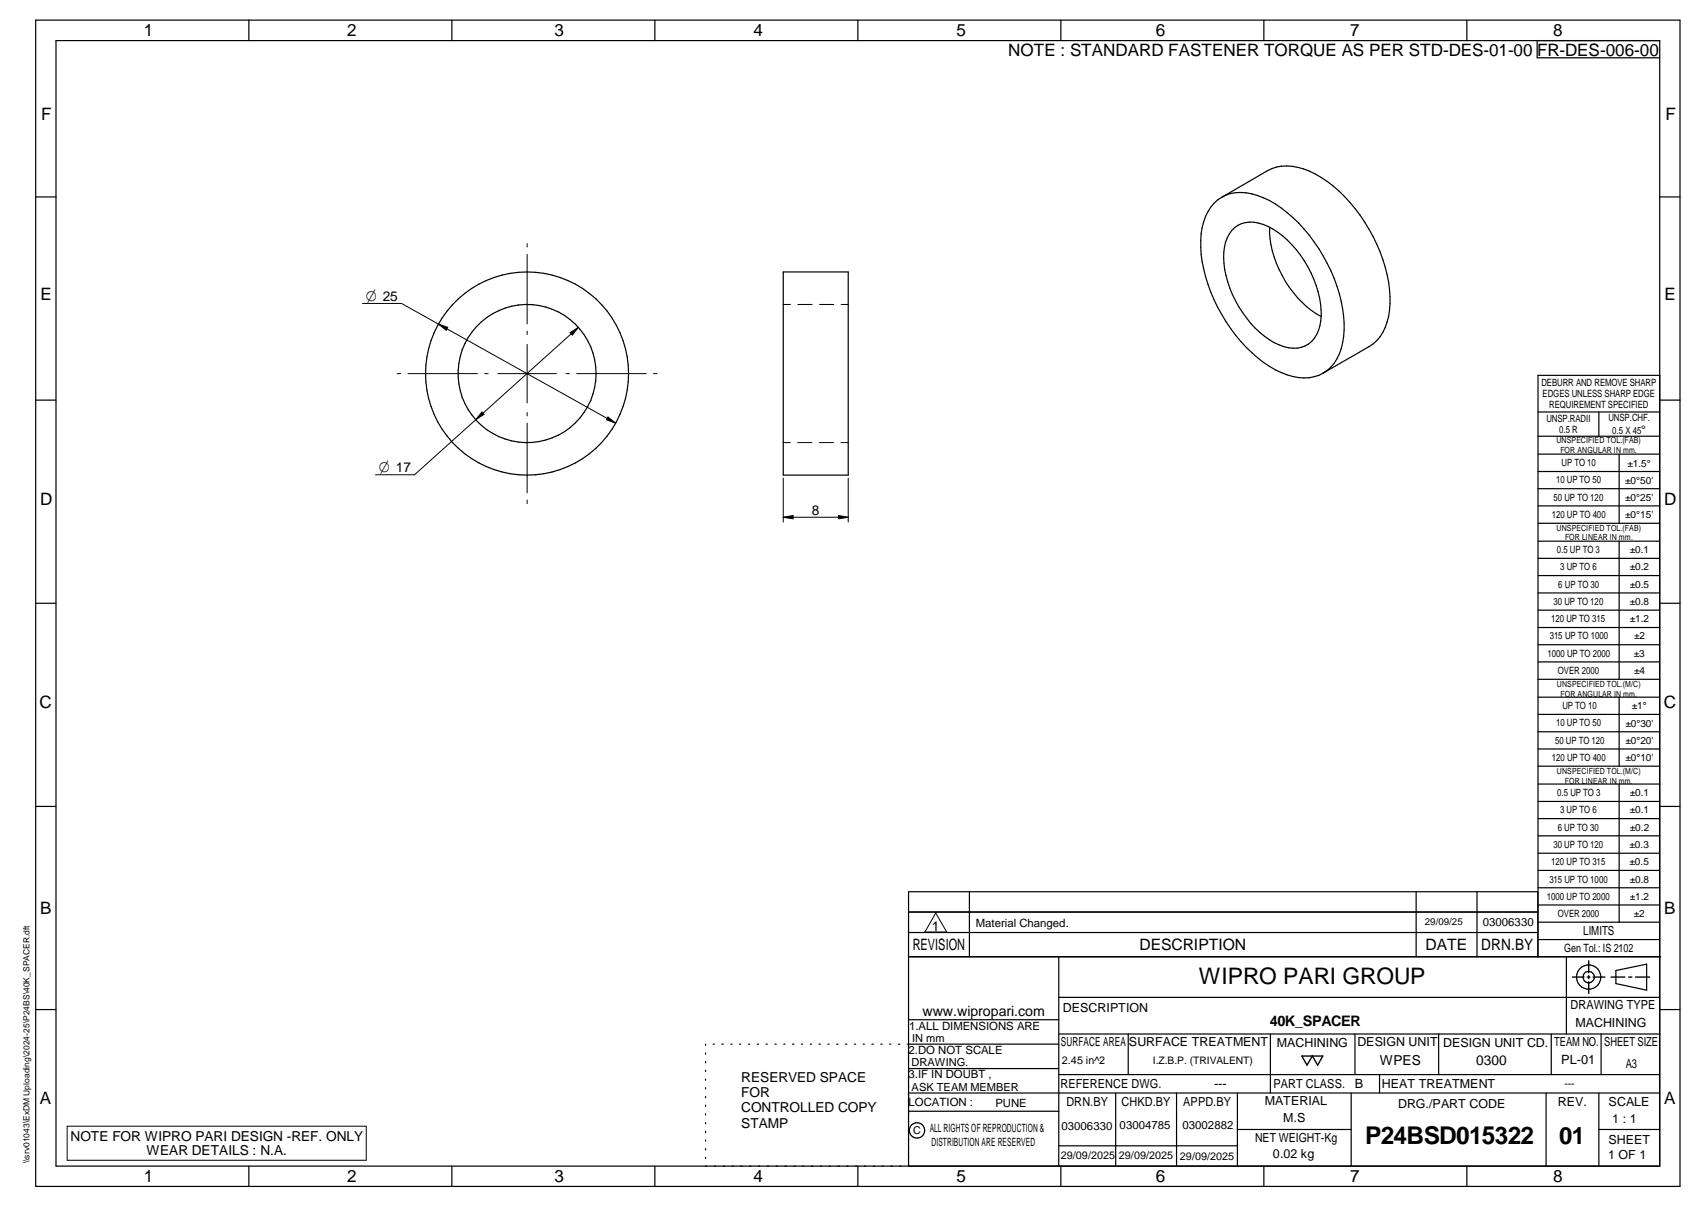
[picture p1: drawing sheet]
<svg xmlns="http://www.w3.org/2000/svg" width="420mm" height="297mm" viewBox="0 0 420 297" stroke-linecap="round" stroke-linejoin="round" font-family="sans-serif">
<defs><g id="words">
<text font-size="6" x="336.2" y="281.6">P24BSD015322</text>
<text font-size="5.9" x="384" y="281.6">01</text>
<text font-size="5.6" x="295.3" y="242.2">WIPRO PARI GROUP</text>
<g font-size="4.2">
<text x="35.4" y="9">1</text>
<text x="85.5" y="8.9">2</text>
<text x="136.6" y="9">3</text>
<text x="185.6" y="9">4</text>
<text x="235.6" y="9">5</text>
<text x="284.6" y="8.8">6</text>
<text x="332.6" y="9">7</text>
<text x="382.6" y="9">8</text>
<text x="248.3" y="13.8">NOTE : STANDARD FASTENER TORQUE AS PER STD-DES-01-00 FR-DES-006-00</text>
<text x="10.1" y="29.6">F</text>
<text x="410.2" y="29.6">F</text>
<text x="9.9" y="73.9">E</text>
<text x="409.9" y="73.9">E</text>
<text x="9.9" y="124.2">D</text>
<text x="409.9" y="124.2">D</text>
<text x="9.7" y="174.3">C</text>
<text x="409.7" y="174.3">C</text>
<text x="9.9" y="225">B</text>
<text x="409.8" y="225">B</text>
<text x="9.8" y="271.7">A</text>
<text x="409.8" y="271.7">A</text>
<text x="35.4" y="291">1</text>
<text x="85.5" y="290.9">2</text>
<text x="136.6" y="291">3</text>
<text x="185.6" y="291">4</text>
<text x="235.6" y="291">5</text>
<text x="284.6" y="290.8">6</text>
<text x="332.6" y="291">7</text>
<text x="382.6" y="291">8</text>
</g>
<g font-size="3.9">
<text x="224.8" y="233.8">REVISION</text>
<text x="280.7" y="233.8">DESCRIPTION</text>
<text x="351.1" y="233.8">DATE</text>
<text x="364.8" y="233.8">DRN.BY</text>
</g>
<g font-size="3.7">
<text x="90.1" y="74">O 25</text>
<text x="93.3" y="116.2">O 17</text>
</g>
<text font-size="3.6" x="312.7" y="252.6">40K_SPACER</text>
<text font-size="3.5" x="227.2" y="250">www.wipropari.com</text>
<g font-size="3.4">
<text x="200" y="126.7">8</text>
<text x="229.5" y="229">1</text>
<text x="339.8" y="262.2">WPES</text>
<text x="363.6" y="262">0300</text>
<text x="182.6" y="266.2">RESERVED SPACE</text>
<text x="182.6" y="270">FOR</text>
<text x="182.6" y="273.7">CONTROLLED COPY</text>
<text x="17.4" y="280.8">NOTE FOR WIPRO PARI DESIGN -REF. ONLY</text>
<text x="182.6" y="277.5">STAMP</text>
<text x="36.1" y="284.4">WEAR DETAILS : N.A.</text>
</g>
<g font-size="3.1">
<text x="389.9" y="230.2">LIMITS</text>
<text x="261.8" y="249">DESCRIPTION</text>
<text x="386.8" y="248.4">DRAWING TYPE</text>
<text x="261.3" y="257.5">SURFACE AREA</text>
<text x="278" y="257.5">SURFACE TREATMENT</text>
<text x="314.5" y="257.6">MACHINING</text>
<text x="334.3" y="257.5">DESIGN UNIT</text>
<text x="355.4" y="257.6">DESIGN UNIT CD.</text>
<text x="382.8" y="257.3">TEAM NO.</text>
<text x="388" y="252.8">MACHINING</text>
<text x="395.1" y="257.4">SHEET SIZE</text>
<text x="384.5" y="261.9">PL-01</text>
<text x="400.4" y="262.8">A3</text>
<text x="261.2" y="267.8">REFERENCE DWG.</text>
<text x="299" y="267.8">---</text>
<text x="313.6" y="267.7">PART CLASS.</text>
<text x="333.7" y="267.7">B</text>
<text x="340.3" y="267.7">HEAT TREATMENT</text>
<text x="262.6" y="272.2">DRN.BY</text>
<text x="276.2" y="272.1">CHKD.BY</text>
<text x="291.4" y="272.2">APPD.BY</text>
<text x="311.5" y="272">MATERIAL</text>
<text x="344.3" y="272.6">DRG./PART CODE</text>
<text x="383.7" y="272.2">REV.</text>
<text x="396.2" y="272.3">SCALE</text>
<text x="309.1" y="280.9">NET WEIGHT-Kg</text>
<text x="316" y="276.1">M.S</text>
<text x="396.1" y="281.4">SHEET</text>
<text x="397.1" y="276.4">1 : 1</text>
<text x="313.5" y="285.1">0.02 kg</text>
<text x="396.1" y="285.3">1 OF 1</text>
</g>
<text font-size="3" x="404.2" y="106.8">°</text>
<g font-size="2.8">
<text x="365.2" y="227.9">03006330</text>
<text x="240.4" y="228">Material Changed.</text>
<text x="385.2" y="234.4">Gen Tol.: IS 2102</text>
<text x="223.9" y="253.4">1.ALL DIMENSIONS ARE</text>
<text x="223.8" y="259.3">2.DO NOT SCALE</text>
<text x="223.8" y="265.4">3.IF IN DOUBT ,</text>
<text x="223.8" y="272.2">LOCATION :</text>
<text x="245.1" y="272.4">PUNE</text>
<text x="229" y="278.7">ALL RIGHTS OF REPRODUCTION &amp;</text>
<text x="261.4" y="278">03006330</text>
<text x="275.7" y="277.7">03004785</text>
<text x="291.2" y="277.9">03002882</text>
<text x="229.4" y="282.1">DISTRIBUTION ARE RESERVED</text>
</g>
<g font-size="2.7">
<text x="224.7" y="256.4">IN mm</text>
<text x="224.5" y="262.4">DRAWING.</text>
<text x="261.5" y="261.9">2.45 in^2</text>
<text x="224.5" y="268.4">ASK TEAM MEMBER</text>
<text x="224.9" y="279.2">C</text>
<text x="261.3" y="285.2">29/09/2025</text>
<text x="275.6" y="285.2">29/09/2025</text>
<text x="290.6" y="285.4">29/09/2025</text>
</g>
<g font-size="2.5">
<text x="379.6" y="95">DEBURR AND REMOVE SHARP</text>
<text x="379.9" y="97.7">EDGES UNLESS SHARP EDGE</text>
<text x="381.5" y="100.5">REQUIREMENT SPECIFIED</text>
<text x="380.9" y="103.8">UNSP.RADII</text>
<text x="384" y="106.6">0.5 R</text>
<text x="396.1" y="103.6">UNSP.CHF.</text>
<text x="397.1" y="106.8">0.5 X 45</text>
<text x="383.2" y="119">10 UP TO 50</text>
<text x="384.6" y="114.7">UP TO 10</text>
<text x="400.3" y="119">±0°50'</text>
<text x="400.8" y="114.8">±1.5°</text>
<text x="382.6" y="123.2">50 UP TO 120</text>
<text x="400.3" y="123.2">±0°25'</text>
<text x="382.2" y="127.4">120 UP TO 400</text>
<text x="400.3" y="127.4">±0°15'</text>
<text x="383.4" y="136.1">0.5 UP TO 3</text>
<text x="401.4" y="136.1">±0.1</text>
<text x="384.2" y="140.4">3 UP TO 6</text>
<text x="401.4" y="140.3">±0.2</text>
<text x="382.6" y="148.8">30 UP TO 120</text>
<text x="383.8" y="144.6">6 UP TO 30</text>
<text x="401.4" y="148.9">±0.8</text>
<text x="401.4" y="144.7">±0.5</text>
<text x="382" y="153.1">120 UP TO 315</text>
<text x="401.4" y="153.1">±1.2</text>
<text x="381.2" y="161.6">1000 UP TO 2000</text>
<text x="381.7" y="157.4">315 UP TO 1000</text>
<text x="402.4" y="161.6">±3</text>
<text x="402.5" y="157.4">±2</text>
<text x="383.7" y="165.9">OVER 2000</text>
<text x="402.5" y="165.9">±4</text>
<text x="383.2" y="178.8">10 UP TO 50</text>
<text x="384.8" y="174.5">UP TO 10</text>
<text x="400.3" y="178.8">±0°30'</text>
<text x="401.9" y="174.6">±1°</text>
<text x="383" y="183">50 UP TO 120</text>
<text x="400.3" y="183.1">±0°20'</text>
<text x="382.2" y="187.3">120 UP TO 400</text>
<text x="400.3" y="187.3">±0°10'</text>
<text x="383.5" y="195.9">0.5 UP TO 3</text>
<text x="401.4" y="196">±0.1</text>
<text x="384.2" y="200.1">3 UP TO 6</text>
<text x="401.4" y="200.2">±0.1</text>
<text x="382.6" y="208.7">30 UP TO 120</text>
<text x="383.7" y="204.4">6 UP TO 30</text>
<text x="401.4" y="208.7">±0.3</text>
<text x="401.4" y="204.4">±0.2</text>
<text x="382" y="213">120 UP TO 315</text>
<text x="401.4" y="212.9">±0.5</text>
<text x="381" y="221.4">1000 UP TO 2000</text>
<text x="381.6" y="217.2">315 UP TO 1000</text>
<text x="401.4" y="221.4">±1.2</text>
<text x="401.4" y="217.2">±0.8</text>
<text x="383.7" y="225.7">OVER 2000</text>
<text x="402.4" y="225.7">±2</text>
<text x="283.9" y="261.9">I.Z.B.P. (TRIVALENT)</text>
<text x="385.3" y="267.5">---</text>
</g>
<text font-size="2.4" x="350.9" y="227.7">29/09/25</text>
<g font-size="2.1">
<text x="383.3" y="109.1">UNSPECIFIED TOL.(FAB)</text>
<text x="384.3" y="111.4">FOR ANGULAR IN mm.</text>
<text x="383.4" y="130.6">UNSPECIFIED TOL.(FAB)</text>
<text x="385.4" y="133">FOR LINEAR IN mm.</text>
<text x="383.4" y="169">UNSPECIFIED TOL.(M/C)</text>
<text x="384.3" y="171.4">FOR ANGULAR IN mm.</text>
<text x="383.4" y="190.5">UNSPECIFIED TOL.(M/C)</text>
<text x="385.4" y="192.8">FOR LINEAR IN mm.</text>
<text x="7.2" y="286.3" transform="rotate(-90 7.2 286.3)">\\srv01043\ExDM Uploading\2024-25\P24BS\40K_SPACER.dft</text>
</g>
</g></defs>
<g fill="none" stroke="#000" stroke-width=".3">
<path d="M8.8 5h405v287h-405zM13.8 10h395v277h-395zM61.3 5v5M111.3 5v5M161.3 5v5M211.3 5v5M261.3 5v5M311.3 5v5M361.3 5v5M378.6 10v4.2h30.2M8.8 48.5h5M300.9 48.6l11.3-6.6a11.5 11.5 0 0 1 10.3 .1 35.1 35.1 0 0 1 15.7 16.2 32.3 32.3 0 0 1 3.8 19.6 11 11 0 0 1-4.8 7.4l-11.3 6.5"/>
<path d="M300.9 48.6a11.5 11.5 0 0 0-5.1 8.9 35.3 35.3 0 0 0 6.2 21.7 33.4 33.4 0 0 0 13.5 12.5 11.3 11.3 0 0 0 10.4 .1M300.9 48.6a11.2 11.2 0 0 1 10.3 .1 33.5 33.5 0 0 1 14.7 14.3 34 34 0 0 1 5 19.8 11.3 11.3 0 0 1-5 9M304.1 56a7.4 7.4 0 0 1 8.2-.2 26.1 26.1 0 0 1 12.9 19 10.8 10.8 0 0 1-2.2 9.2 7 7 0 0 1-8 .9 24.8 24.8 0 0 1-12.6-15.5 15.8 15.8 0 0 1-.2-10.9l1.1-1.8zM312.7 55.9a25.9 25.9 0 0 0 8 18.5 18.5 18.5 0 0 0 4.7 3.5M408.8 48.5h5M192.9 66.9h16v50h-16zM8.8 98.5h5M408.8 92.4h-30v143.1M408.8 98.5h5M378.8 101.4h30M378.8 107.4h30M378.8 111.8h30"/>
<path d="M378.8 116h30M393.8 101.4v6M398.8 111.8v17M378.8 120.3h30M378.8 124.5h30M378.8 128.8h30M378.8 133.2h30M378.8 137.4h30M398.8 133.2v34M8.8 148.5h5M378.8 141.6h30M378.8 145.9h30"/>
<path d="M378.8 150.2h30M378.8 154.4h30M378.8 158.7h30M408.8 148.5h5M378.8 162.9h30M378.8 167.2h30M378.8 171.6h30M378.8 175.8h30M398.8 171.6v17M8.8 198.5h5M378.8 180.1h30M378.8 184.3h30"/>
<path d="M378.8 188.6h30M378.8 193h30M378.8 197.2h30M398.8 193v33.9M408.8 198.5h5M238.7 219.5v16M348.8 219.5v16M363.8 219.5v16M378.8 201.5h30M378.8 205.7h30M378.8 210h30M378.8 214.2h30"/>
<path d="M378.8 218.5h30M223.8 235.5h185.2M223.8 229.5h154.9M223.8 224.5h154.9M260.8 235.5v51.5M378.7 235.5v-16h-154.9v67.5M378.8 222.7h30M378.8 226.9h30M378.8 231.2h30M385.8 235.5v19M398 238.8l7.5-1.5v6.4l-7.5-1.6zM8.8 248.5h5"/>
<path d="M173.8 257v.3M173.8 259.1v.3M175.6 257h.3M177.8 257h.3M180 257h.3M182.1 257h.3M184.4 257h.2M186.5 257h.3M188.7 257h.3M190.9 257h.3M193 257h.3M195.2 257h.3"/>
<path d="M197.4 257h.3M199.5 257h.3M201.7 257h.3M203.9 257h.3M206.1 257h.3M208.2 257h.4M210.4 257h.3M212.6 257h.3M214.7 257h.4M216.9 257h.3M219.1 257h.3M221.3 257h.3"/>
<path d="M223.8 251h37M260.8 257h-37.3M260.8 245.4h148M260.8 254.5h148M277.9 254.5v10M312.9 254.5v14.5M333.7 254.5v10M354.3 254.5v10M382 254.5v10M394.3 254.5v10M408.8 248.5h5M173.8 261.2v.4"/>
<path d="M173.8 263.4v.3M173.8 265.6v.3M173.8 267.7v.3M173.8 269.8v.3M173.8 271.9v.4M173.8 274.1v.3M173.8 276.3v.3M173.8 278.4v.3M223.8 269h185M223.8 263h37M223.8 273.5h37M260.8 264.5h148"/>
<path d="M274.8 269v18M289.8 269v18M304.7 269v18M304.7 278h28.1M332.8 269v18M339.8 264.5v4.5M380.8 269v18M393.8 269v18M393.8 278h15M61.3 287v5M111.3 287v5M161.3 287v5"/>
<path d="M173.8 280.5v.3M173.8 282.7v.3M173.8 284.8v.3M211.3 287v5M260.8 282h43.9M261.3 287v5M311.3 287v5M361.3 287v5"/>
<circle cx="129.8" cy="91.9" r="25"/>
<circle cx="129.8" cy="91.9" r="17"/>
<circle cx="391.3" cy="240.5" r="2.99"/>
<circle cx="391.3" cy="240.5" r="1.41"/>
<circle cx="225.9" cy="278.2" r="1.89"/>
</g>
<g fill="none" stroke="#000" stroke-width=".25">
<path d="M129.8 59.9v.9M89.3 74.7h9.6l52.7 29.4M108 79.8l2.3 .8-.4 .7zM129.8 62.6v17.1M192.9 74.9h1.8M196.5 74.9h3.5M201.8 74.9h3.5M207.2 74.9h1.7M97.8 91.9h.9M100.5 91.9h17.1M119.4 91.9h.8M122.6 91.9h14.4"/>
<path d="M129.8 81.5v.8M129.8 84.8v14.3M139.4 91.9h.8M140.4 81.9l2-1.3-1.4 1.9zM142 91.9h17.2M142.4 80.6l-25.2 22.7M160.9 91.9h.9M117.2 103.3l-15.1 13.5h-9.6M118.7 101.4l.5 .6-2 1.3zM129.8 101.5v.9M129.8 104.1v17.2M149.7 102.6l1.9 1.5-2.3-.8z"/>
<path d="M192.9 108.9h1.7M192.9 117.6v10.9M196.5 108.9h3.5M201.8 108.9h3.5M207.1 108.9h1.8M208.9 117.6v10.9M129.8 123.1v.9M192.9 127.3h16M192.9 127.3l2.4-.4v.8zM206.5 126.9l2.4 .4-2.4 .4zM230.5 224.7l2.7 4.7h-5.4zM16.5 277.2h73.7v8.3h-73.7z"/>
</g>
<path d="M391.3 236.5v2.9M320.6 259.9h5.2l-1.3 2.2-1.3-2.2-1.3 2.2zM387.3 240.5h2.8M390.9 240.5h.7M391.3 240.1v.7M391.3 241.6v2.9M392.3 240.5h3M396.8 240.5h3.4M401.1 240.5h.8M402.8 240.5h3.5" fill="none" stroke="#000" stroke-width=".34"/>
<path d="M108 79.8l2.3 .8-.4 .7zM140.4 81.9l2-1.3-1.4 1.9zM118.7 101.4l.5 .6-2 1.3zM149.7 102.6l1.9 1.5-2.3-.8zM192.9 127.3l2.4-.4v.8zM206.5 126.9l2.4 .4-2.4 .4z" fill="#000"/>
<use href="#words"/>
</svg>
